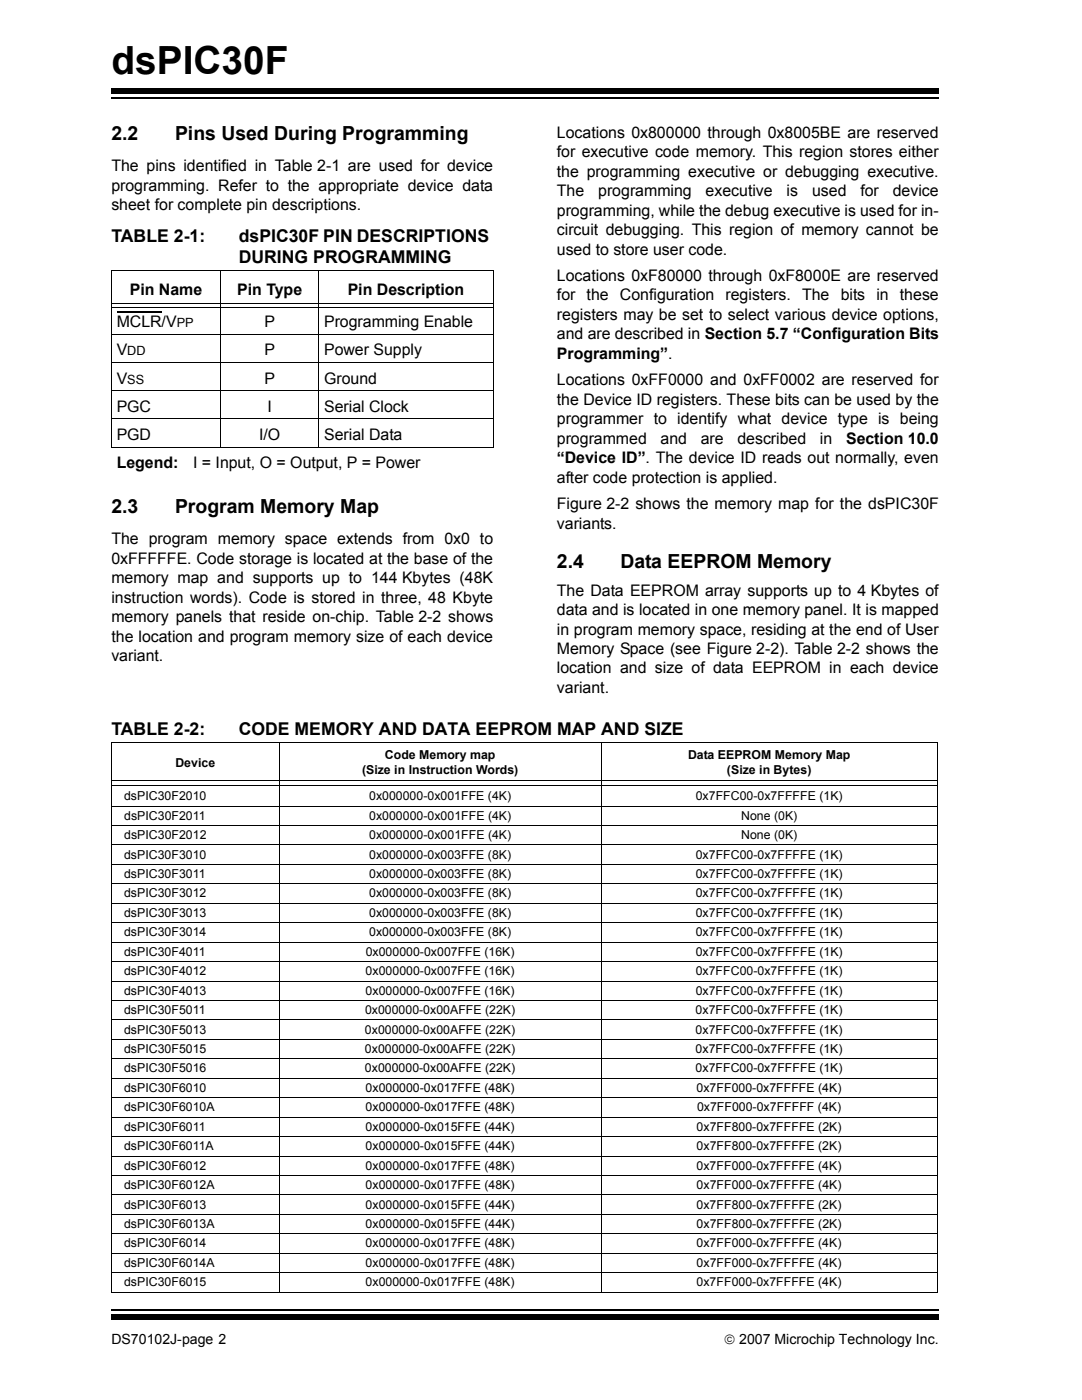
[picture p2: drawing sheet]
<svg xmlns="http://www.w3.org/2000/svg" width="216mm" height="279mm" viewBox="0 0 216 279" stroke-linecap="round" stroke-linejoin="round" font-family="sans-serif">
<defs><g id="words">
<text font-size="7.7" x="22.2" y="14.7">dsPIC30F</text>
<g font-size="3.9">
<text x="22.2" y="28">2.2</text>
<text x="34.9" y="28">Pins Used During Programming</text>
<text x="22.2" y="102.4">2.3</text>
<text x="34.9" y="102.4">Program Memory Map</text>
<text x="111.1" y="113.4">2.4</text>
<text x="123.8" y="113.4">Data EEPROM Memory</text>
</g>
<g font-size="3.5">
<text x="22.2" y="48.2">TABLE 2-1:</text>
<text x="47.6" y="52.5">DURING PROGRAMMING</text>
<text x="47.6" y="48.2">dsPIC30F PIN DESCRIPTIONS</text>
<text x="22.2" y="146.6">TABLE 2-2:</text>
<text x="47.6" y="146.6">CODE MEMORY AND DATA EEPROM MAP AND SIZE</text>
</g>
<g font-size="3.2">
<text x="111.1" y="27.5">Locations 0x800000 through 0x8005BE are reserved</text>
<text x="22.2" y="34.2">The pins identified in Table 2-1 are used for device</text>
<text x="111.1" y="31.4">for executive code memory. This region stores either</text>
<text x="111.1" y="35.3">the programming executive or debugging executive.</text>
<text x="22.2" y="38.1">programming. Refer to the appropriate device data</text>
<text x="22.2" y="42">sheet for complete pin descriptions.</text>
<text x="111.1" y="39.2">The</text>
<text x="119.4" y="39.2">programming</text>
<text x="140.8" y="39.2">executive</text>
<text x="157" y="39.2">is</text>
<text x="162" y="39.2">used</text>
<text x="171.7" y="39.2">for</text>
<text x="178.1" y="39.2">device</text>
<text x="111.1" y="46.9">circuit debugging. This region of memory cannot be</text>
<text x="111.1" y="43">programming, while the debug executive is used for in-</text>
<text x="111.1" y="50.8">used to store user code.</text>
<text x="25.9" y="58.9">Pin Name</text>
<text x="47.3" y="58.9">Pin Type</text>
<text x="69.4" y="58.9">Pin Description</text>
<text x="111.1" y="56.1">Locations 0xF80000 through 0xF8000E are reserved</text>
<text x="111.1" y="60">for the</text>
<text x="123.7" y="60">Configuration</text>
<text x="144.8" y="60">registers.</text>
<text x="160.1" y="60">The</text>
<text x="167.7" y="60">bits</text>
<text x="174.9" y="60">in</text>
<text x="179.6" y="60">these</text>
<text x="23.3" y="65.3">MCLR/V</text>
<text x="52.8" y="65.3">P</text>
<text x="64.7" y="65.3">Programming Enable</text>
<text x="111.1" y="63.9">registers may be set to select various device options,</text>
<text x="23.3" y="70.9">V</text>
<text x="52.8" y="70.9">P</text>
<text x="64.7" y="70.9">Power Supply</text>
<text x="111.1" y="67.7">and are described in Section 5.7 “Configuration Bits</text>
<text x="111.1" y="71.6">Programming”.</text>
<text x="23.3" y="76.6">V</text>
<text x="52.8" y="76.6">P</text>
<text x="64.7" y="76.6">Ground</text>
<text x="111.1" y="76.9">Locations 0xFF0000 and 0xFF0002 are reserved for</text>
<text x="23.3" y="82.2">PGC</text>
<text x="53.4" y="82.2">I</text>
<text x="64.7" y="82.2">Serial Clock</text>
<text x="111.1" y="80.8">the Device ID registers. These bits can be used by the</text>
<text x="23.3" y="87.8">PGD</text>
<text x="51.7" y="87.8">I/O</text>
<text x="64.7" y="87.8">Serial Data</text>
<text x="111.1" y="84.7">programmer to identify what device type is being</text>
<text x="111.1" y="88.5">programmed</text>
<text x="131.8" y="88.5">and</text>
<text x="139.8" y="88.5">are</text>
<text x="147.1" y="88.5">described</text>
<text x="163.6" y="88.5">in</text>
<text x="168.8" y="88.5">Section 10.0</text>
<text x="23.3" y="93.5">Legend:</text>
<text x="38.5" y="93.5">I = Input, O = Output, P = Power</text>
<text x="111.1" y="92.4">“Device ID”. The device ID reads out normally, even</text>
<text x="111.1" y="96.3">after code protection is applied.</text>
<text x="111.1" y="101.6">Figure 2-2 shows the memory map for the dsPIC30F</text>
<text x="111.1" y="105.5">variants.</text>
<text x="22.2" y="108.6">The program memory space extends from 0x0 to</text>
<text x="22.2" y="112.5">0xFFFFFE. Code storage is located at the base of the</text>
<text x="22.2" y="116.4">memory map and supports up to 144 Kbytes (48K</text>
<text x="111.1" y="118.9">The Data EEPROM array supports up to 4 Kbytes of</text>
<text x="22.2" y="120.3">instruction words). Code is stored in three, 48 Kbyte</text>
<text x="22.2" y="124.2">memory panels that reside on-chip. Table 2-2 shows</text>
<text x="111.1" y="122.8">data and is located in one memory panel. It is mapped</text>
<text x="22.2" y="128.1">the location and program memory size of each device</text>
<text x="22.2" y="131.9">variant.</text>
<text x="111.1" y="126.6">in program memory space, residing at the end of User</text>
<text x="111.1" y="130.5">Memory Space (see Figure 2-2). Table 2-2 shows the</text>
<text x="111.1" y="134.4">location and size of data EEPROM in each device</text>
<text x="111.1" y="138.3">variant.</text>
</g>
<g font-size="2.8">
<text x="22.2" y="268.1">DS70102J-page 2</text>
<text x="144.5" y="268.1">© 2007 Microchip Technology Inc.</text>
</g>
<g font-size="2.5">
<text x="35.3" y="65.3">PP</text>
<text x="25.4" y="70.9">DD</text>
<text x="25.4" y="76.6">SS</text>
<text x="35" y="153">Device</text>
<text x="72.2" y="154.4">(Size in Instruction Words)</text>
<text x="76.8" y="151.6">Code Memory map</text>
<text x="137.3" y="151.6">Data EEPROM Memory Map</text>
<text x="145.1" y="154.4">(Size in Bytes)</text>
<text x="24.8" y="159.7">dsPIC30F2010</text>
<text x="73.7" y="159.7">0x000000-0x001FFE (4K)</text>
<text x="138.8" y="159.7">0x7FFC00-0x7FFFFE (1K)</text>
<text x="24.8" y="163.6">dsPIC30F2011</text>
<text x="24.8" y="167.4">dsPIC30F2012</text>
<text x="73.7" y="167.4">0x000000-0x001FFE (4K)</text>
<text x="73.7" y="163.6">0x000000-0x001FFE (4K)</text>
<text x="147.9" y="167.4">None (0K)</text>
<text x="147.9" y="163.6">None (0K)</text>
<text x="24.8" y="171.3">dsPIC30F3010</text>
<text x="73.7" y="171.3">0x000000-0x003FFE (8K)</text>
<text x="138.8" y="171.3">0x7FFC00-0x7FFFFE (1K)</text>
<text x="24.8" y="175.2">dsPIC30F3011</text>
<text x="24.8" y="179.1">dsPIC30F3012</text>
<text x="73.7" y="179.1">0x000000-0x003FFE (8K)</text>
<text x="73.7" y="175.2">0x000000-0x003FFE (8K)</text>
<text x="138.8" y="179.1">0x7FFC00-0x7FFFFE (1K)</text>
<text x="138.8" y="175.2">0x7FFC00-0x7FFFFE (1K)</text>
<text x="24.8" y="183">dsPIC30F3013</text>
<text x="73.7" y="183">0x000000-0x003FFE (8K)</text>
<text x="138.8" y="183">0x7FFC00-0x7FFFFE (1K)</text>
<text x="24.8" y="186.9">dsPIC30F3014</text>
<text x="24.8" y="190.7">dsPIC30F4011</text>
<text x="73" y="190.7">0x000000-0x007FFE (16K)</text>
<text x="73.7" y="186.9">0x000000-0x003FFE (8K)</text>
<text x="138.8" y="190.7">0x7FFC00-0x7FFFFE (1K)</text>
<text x="138.8" y="186.9">0x7FFC00-0x7FFFFE (1K)</text>
<text x="24.8" y="194.6">dsPIC30F4012</text>
<text x="73" y="194.6">0x000000-0x007FFE (16K)</text>
<text x="138.8" y="194.6">0x7FFC00-0x7FFFFE (1K)</text>
<text x="24.8" y="198.5">dsPIC30F4013</text>
<text x="24.8" y="202.4">dsPIC30F5011</text>
<text x="72.8" y="202.4">0x000000-0x00AFFE (22K)</text>
<text x="73" y="198.5">0x000000-0x007FFE (16K)</text>
<text x="138.8" y="202.4">0x7FFC00-0x7FFFFE (1K)</text>
<text x="138.8" y="198.5">0x7FFC00-0x7FFFFE (1K)</text>
<text x="24.8" y="206.3">dsPIC30F5013</text>
<text x="72.8" y="206.3">0x000000-0x00AFFE (22K)</text>
<text x="138.8" y="206.3">0x7FFC00-0x7FFFFE (1K)</text>
<text x="24.8" y="210.1">dsPIC30F5015</text>
<text x="24.8" y="214">dsPIC30F5016</text>
<text x="72.8" y="210.1">0x000000-0x00AFFE (22K)</text>
<text x="72.8" y="214">0x000000-0x00AFFE (22K)</text>
<text x="138.8" y="210.1">0x7FFC00-0x7FFFFE (1K)</text>
<text x="138.8" y="214">0x7FFC00-0x7FFFFE (1K)</text>
<text x="24.8" y="217.9">dsPIC30F6010</text>
<text x="24.8" y="221.8">dsPIC30F6010A</text>
<text x="73" y="217.9">0x000000-0x017FFE (48K)</text>
<text x="73" y="221.8">0x000000-0x017FFE (48K)</text>
<text x="139" y="217.9">0x7FF000-0x7FFFFE (4K)</text>
<text x="139.1" y="221.8">0x7FF000-0x7FFFFF (4K)</text>
<text x="24.8" y="225.7">dsPIC30F6011</text>
<text x="73" y="225.7">0x000000-0x015FFE (44K)</text>
<text x="139" y="225.7">0x7FF800-0x7FFFFE (2K)</text>
<text x="24.8" y="229.6">dsPIC30F6011A</text>
<text x="24.8" y="233.4">dsPIC30F6012</text>
<text x="73" y="233.4">0x000000-0x017FFE (48K)</text>
<text x="73" y="229.6">0x000000-0x015FFE (44K)</text>
<text x="139" y="233.4">0x7FF000-0x7FFFFE (4K)</text>
<text x="139" y="229.6">0x7FF800-0x7FFFFE (2K)</text>
<text x="24.8" y="237.3">dsPIC30F6012A</text>
<text x="73" y="237.3">0x000000-0x017FFE (48K)</text>
<text x="139" y="237.3">0x7FF000-0x7FFFFE (4K)</text>
<text x="24.8" y="241.2">dsPIC30F6013</text>
<text x="24.8" y="245.1">dsPIC30F6013A</text>
<text x="73" y="245.1">0x000000-0x015FFE (44K)</text>
<text x="73" y="241.2">0x000000-0x015FFE (44K)</text>
<text x="139" y="241.2">0x7FF800-0x7FFFFE (2K)</text>
<text x="139" y="245.1">0x7FF800-0x7FFFFE (2K)</text>
<text x="24.8" y="248.9">dsPIC30F6014</text>
<text x="73" y="248.9">0x000000-0x017FFE (48K)</text>
<text x="139" y="248.9">0x7FF000-0x7FFFFE (4K)</text>
<text x="24.8" y="252.8">dsPIC30F6014A</text>
<text x="24.8" y="256.7">dsPIC30F6015</text>
<text x="73" y="252.8">0x000000-0x017FFE (48K)</text>
<text x="73" y="256.7">0x000000-0x017FFE (48K)</text>
<text x="139" y="256.7">0x7FF000-0x7FFFFE (4K)</text>
<text x="139" y="252.8">0x7FF000-0x7FFFFE (4K)</text>
</g>
</g></defs>
<path d="M22.2 19.6h165.1" fill="none" stroke="#000" stroke-width=".36"/>
<path d="M22.2 17.7h165.1v1h-165.1z" fill="#000"/>
<path d="M22.2 260.3h165.1v6h-165.1z" fill="#fff"/>
<path d="M22.2 261.4h165.1" fill="none" stroke="#000" stroke-width=".36"/>
<path d="M22.2 262.4h165.1v1h-165.1z" fill="#000"/>
<path d="M23.3 62.3h9" fill="none" stroke="#000" stroke-width=".23"/>
<g fill="none" stroke="#000" stroke-width=".2">
<path d="M22.1 54h76.4M22.2 54.1v35.1M44 53.9v35.4M63.6 53.9v35.4M98.4 54.1v35.1M22.1 66.7h76.4M22.1 72.3h76.4M22.1 78h76.4M22.3 60.6h76M22.3 61.5h76M22.1 83.6h76.4M22.1 89.3h76.4"/>
<path d="M22.1 148.2h165M22.2 148.3v109.5M22.3 155.9h164.6M22.3 156.7h164.6M55.7 148.1v109.9M120 148.1v109.9M187 148.3v109.5M22.1 160.9h165M22.1 164.7h165M22.1 168.6h165M22.1 172.5h165M22.1 176.4h165"/>
<path d="M22.1 180.3h165M22.1 184.1h165M22.1 188h165M22.1 191.9h165M22.1 195.8h165M22.1 199.7h165M22.1 203.6h165M22.1 207.4h165M22.1 211.3h165M22.1 215.2h165M22.1 219.1h165M22.1 222.9h165"/>
<path d="M22.1 226.8h165M22.1 230.7h165M22.1 234.6h165M22.1 238.5h165M22.1 242.4h165M22.1 246.3h165M22.1 250.1h165M22.1 254h165M22.1 257.9h165"/>
</g>
<use href="#words"/>
</svg>
